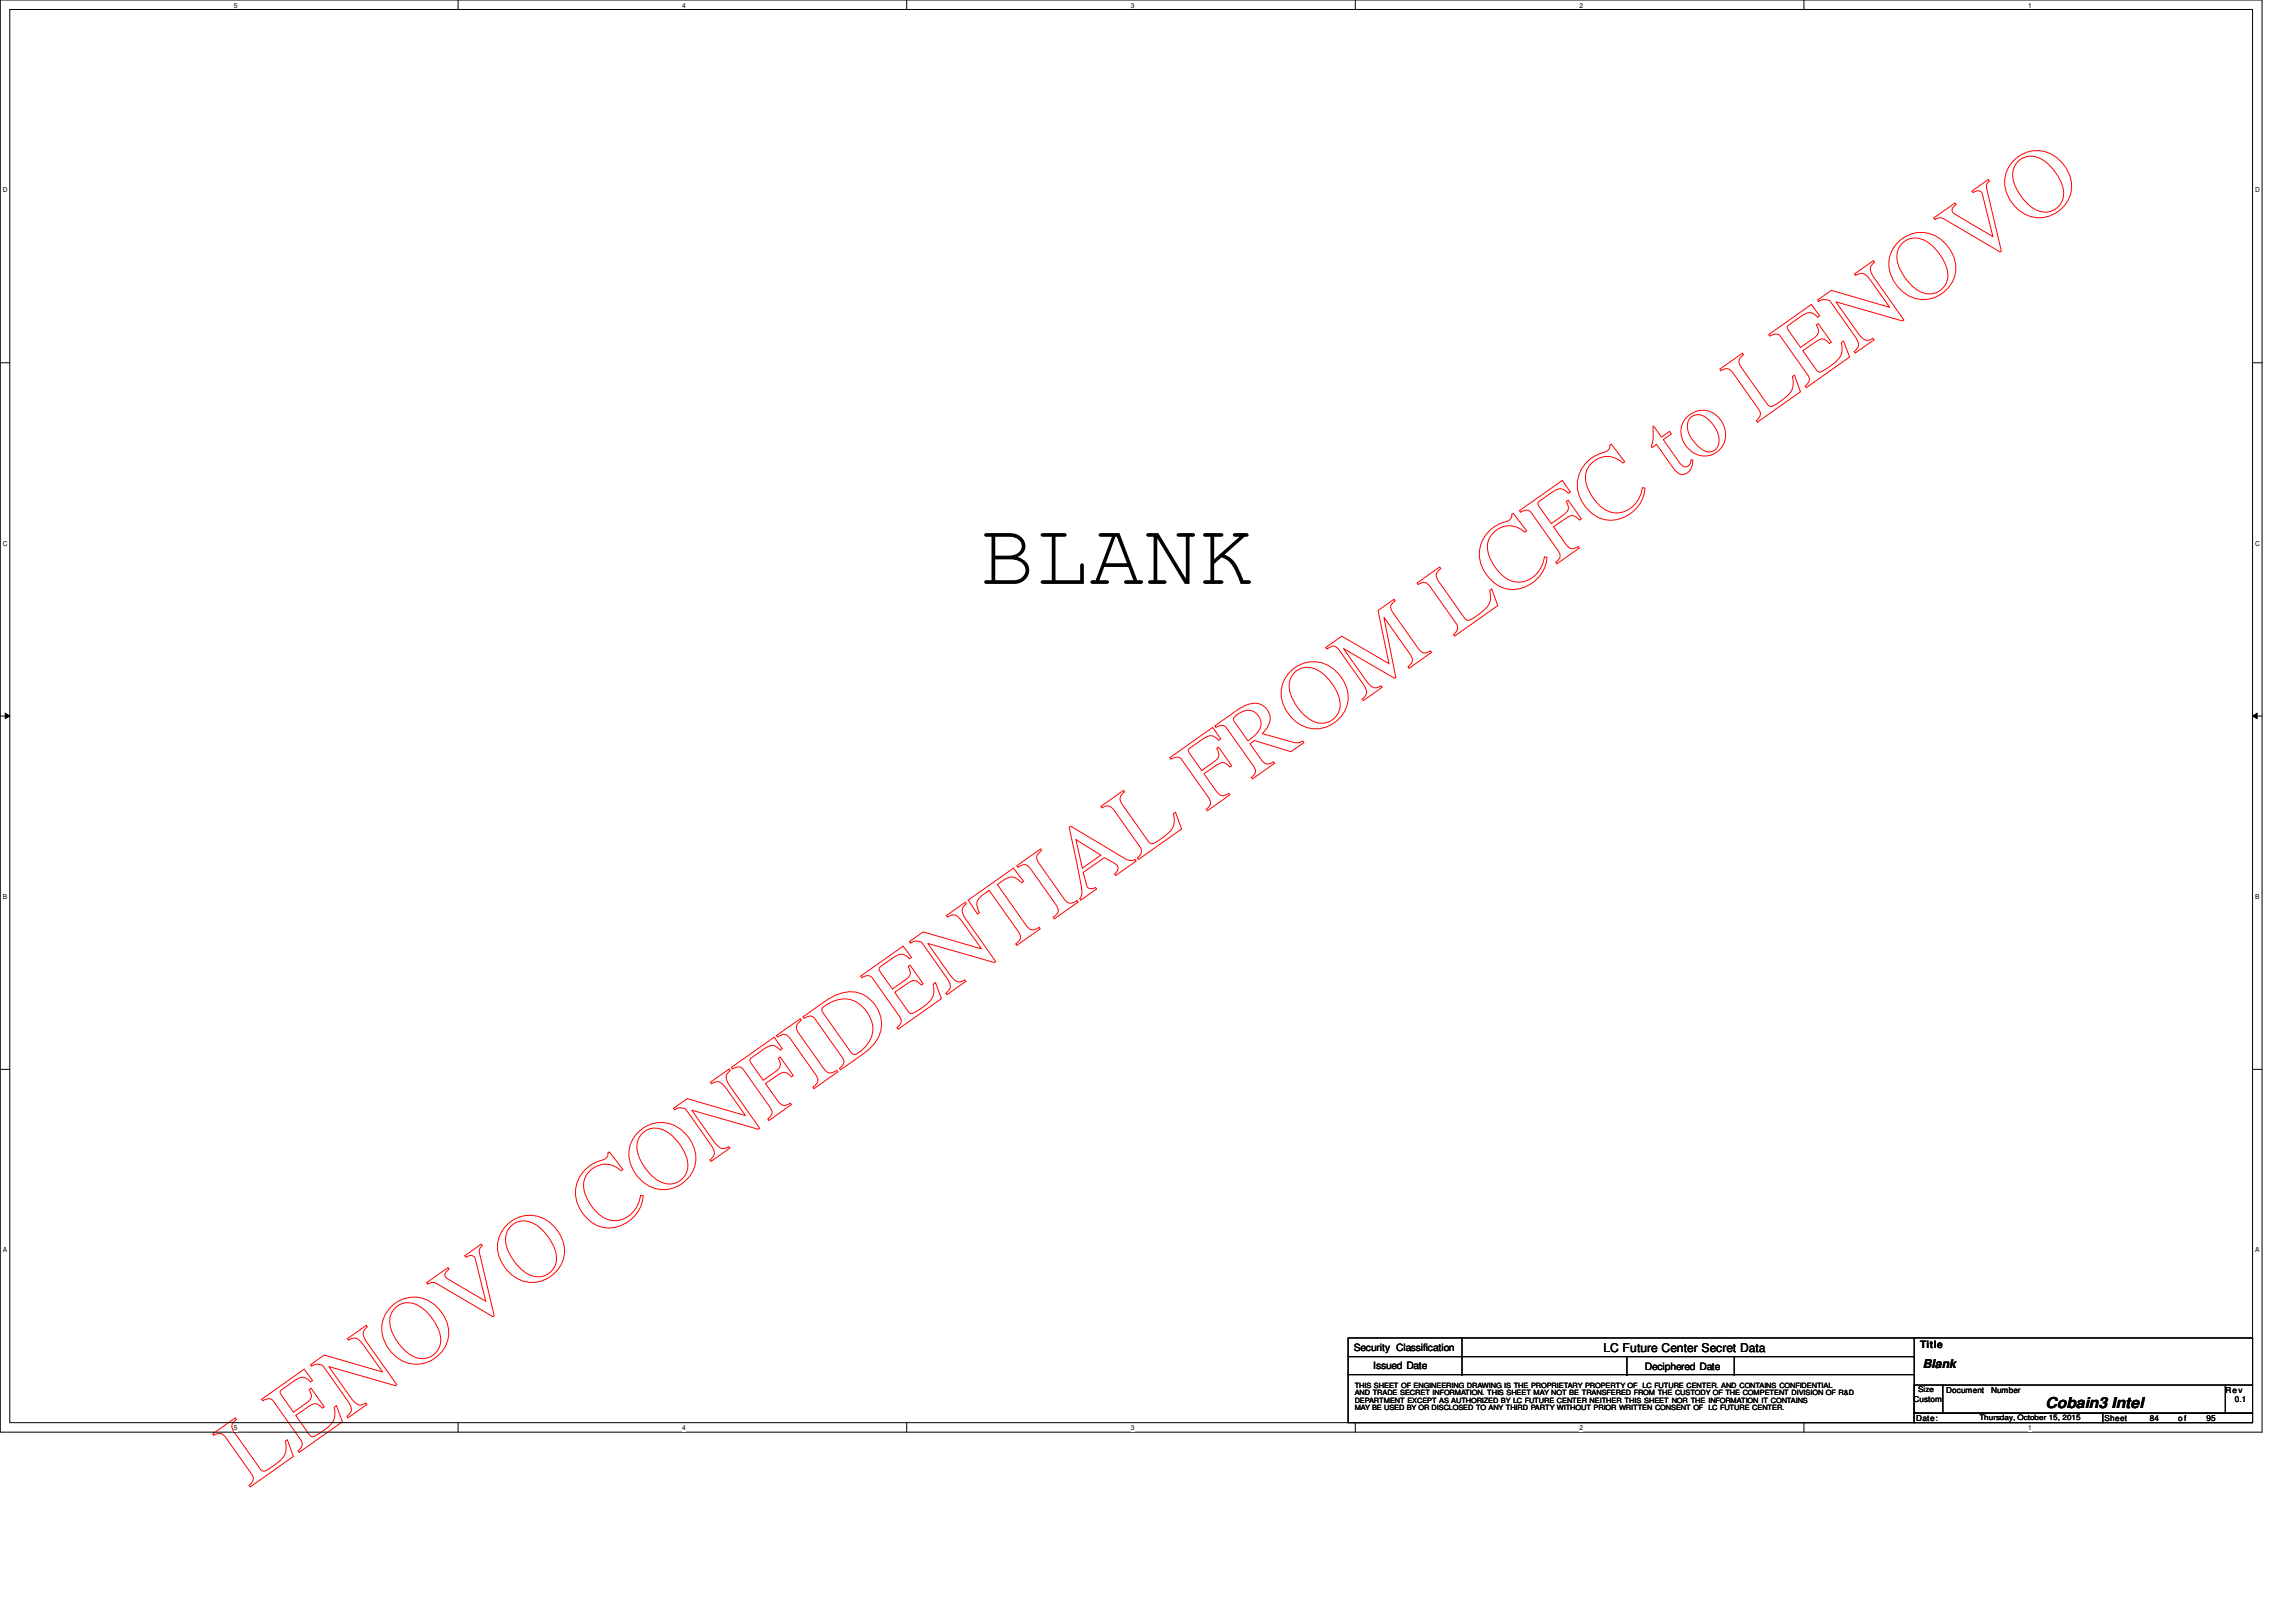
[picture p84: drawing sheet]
<svg xmlns="http://www.w3.org/2000/svg" width="297mm" height="210mm" viewBox="0 0 297 210" stroke-linecap="round" stroke-linejoin="round" font-family="sans-serif">
<defs><g id="words">
<text font-size="12.7" fill="#f00" x="32.2" y="192.5" transform="rotate(-35 32.2 192.5)">LENOVO CONFIDENTIAL FROM LCFC to LENOVO</text>
<text font-size="11.7" x="126.8" y="75.6">BLANK</text>
<text font-size="1.9" x="264.6" y="182.2">Cobain3 Intel</text>
<g font-size="1.6">
<text x="207.4" y="174.9">LC Future Center Secret Data</text>
<text x="248.7" y="177">Blank</text>
</g>
<g font-size="1.3">
<text x="175.1" y="174.8">Security Classification</text>
<text x="177.7" y="177.1">Issued Date</text>
<text x="212.8" y="177.2">Deciphered Date</text>
<text x="248.4" y="174.5">Title</text>
</g>
<g font-size="1.1">
<text x="247.6" y="181.4">Custom</text>
<text x="247.9" y="183.9">Date:</text>
<text x="251.8" y="180.2">Document</text>
<text x="257.6" y="180.2">Number</text>
<text x="272.3" y="183.9">Sheet</text>
<text x="278.1" y="183.9">84</text>
<text x="281.8" y="183.9">of</text>
<text x="285.5" y="183.9">95</text>
<text x="287.9" y="180.2">Rev</text>
<text x="289.1" y="181.4">0.1</text>
</g>
<g font-size="1">
<text x="248.2" y="180.1">Size</text>
<text x="256.1" y="183.8">Thursday, October 15, 2015</text>
</g>
<g font-size=".9">
<text x="30.3" y="1">5</text>
<text x="88.3" y="1">4</text>
<text x="146.3" y="1">3</text>
<text x="204.3" y="1">2</text>
<text x="262.4" y="1">1</text>
<text x=".4" y="24.9">D</text>
<text x="291.8" y="24.9">D</text>
<text x=".4" y="70.6">C</text>
<text x="291.8" y="70.6">C</text>
<text x=".4" y="116.3">B</text>
<text x="291.8" y="116.3">B</text>
<text x=".4" y="162.1">A</text>
<text x="291.8" y="162.1">A</text>
<text x="175.3" y="179.6">THIS SHEET OF ENGINEERING DRAWING IS THE PROPRIETARY PROPERTY OF LC FUTURE CENTER. AND CONTAINS CONFIDENTIAL</text>
<text x="30.3" y="185.1">5</text>
<text x="88.3" y="185.1">4</text>
<text x="146.3" y="185.1">3</text>
<text x="175.3" y="181.5">DEPARTMENT EXCEPT AS AUTHORIZED BY LC FUTURE CENTER NEITHER THIS SHEET NOR THE INFORMATION IT CONTAINS</text>
<text x="175.3" y="182.5">MAY BE USED BY OR DISCLOSED TO ANY THIRD PARTY WITHOUT PRIOR WRITTEN CONSENT OF LC FUTURE CENTER.</text>
<text x="175.3" y="180.6">AND TRADE SECRET INFORMATION. THIS SHEET MAY NOT BE TRANSFERED FROM THE CUSTODY OF THE COMPETENT DIVISION OF R&amp;D</text>
<text x="204.3" y="185.1">2</text>
<text x="262.4" y="185.1">1</text>
</g>
</g></defs>
<path d="M0 0h292.6v185.3h-292.6zM1.3 1.2h290.1v182.9h-290.1z" fill="none" stroke="#000" stroke-width=".13"/>
<g fill="#fff">
<path d="M30.3 .2h.4v.9h-.4z"/>
<path d="M30.3 184.3h.4v1h-.4z"/>
</g>
<path d="M59.3 0v1.2M59.3 184.1v1.2" fill="none" stroke="#000" stroke-width=".13"/>
<g fill="#fff">
<path d="M88.3 .2h.4v.9h-.4z"/>
<path d="M88.3 184.3h.4v1h-.4z"/>
</g>
<path d="M117.3 0v1.2M117.3 184.1v1.2" fill="none" stroke="#000" stroke-width=".13"/>
<g fill="#fff">
<path d="M146.3 .2h.5v.9h-.5z"/>
<path d="M146.3 184.3h.5v1h-.5z"/>
</g>
<path d="M175.3 0v1.2M175.3 184.1v1.2" fill="none" stroke="#000" stroke-width=".13"/>
<g fill="#fff">
<path d="M204.3 .2h.5v.9h-.5z"/>
<path d="M204.3 184.3h.5v1h-.5z"/>
</g>
<path d="M233.4 0v1.2M233.4 184.1v1.2" fill="none" stroke="#000" stroke-width=".13"/>
<g fill="#fff">
<path d="M262.4 .2h.4v.9h-.4z"/>
<path d="M262.4 184.3h.4v1h-.4z"/>
<path d="M.4 24.1h.6v1h-.6z"/>
<path d="M291.8 24.1h.6v1h-.6z"/>
<path d="M.4 69.8h.6v1h-.6z"/>
<path d="M291.8 69.8h.6v1h-.6z"/>
</g>
<path d="M0 46.9h1.3M291.4 46.9h1.2" fill="none" stroke="#000" stroke-width=".13"/>
<g fill="#fff">
<path d="M.4 115.5h.5v1h-.5z"/>
<path d="M291.8 115.5h.5v1h-.5z"/>
</g>
<path d="M0 92.7h1.3M.7 92.3l.6 .4-.6 .3zM291.4 92.7l.6-.4v.7zM291.4 92.7h1.2" fill="none" stroke="#000" stroke-width=".13"/>
<path d="M.7 92.3l.6 .4-.6 .3zM291.4 92.7l.6-.4v.7z" fill="#000"/>
<g fill="#fff">
<path d="M.4 161.2h.5v1h-.5z"/>
<path d="M291.8 161.2h.5v1h-.5z"/>
</g>
<g fill="none" stroke="#000" stroke-width=".13">
<path d="M0 138.4h1.3M291.4 138.4h1.2M174.4 173.1h73.2v2.5h-73.2zM174.4 175.6h73.2v2.3h-73.2zM174.4 177.9h73.2v6.2h-73.2zM189.1 175.6h.1M189.1 177.9h.1M189.1 173.1v4.8M210.5 177.9h.1M210.5 175.6v2.3M224.4 177.9h.1M224.4 175.6v2.3"/>
<path d="M247.6 173.1h43.8M247.6 179.2h3.7v3.7h-3.7zM251.3 179.2h36.6v3.7h-36.6zM287.9 179.2h3.5v3.7h-3.5zM291.4 173.1h.1M291.4 173.1v6.1M247.6 182.9h24.4v1.2h-24.4zM272 182.9h19.4v1.2h-19.4z"/>
</g>
<use href="#words"/>
</svg>
